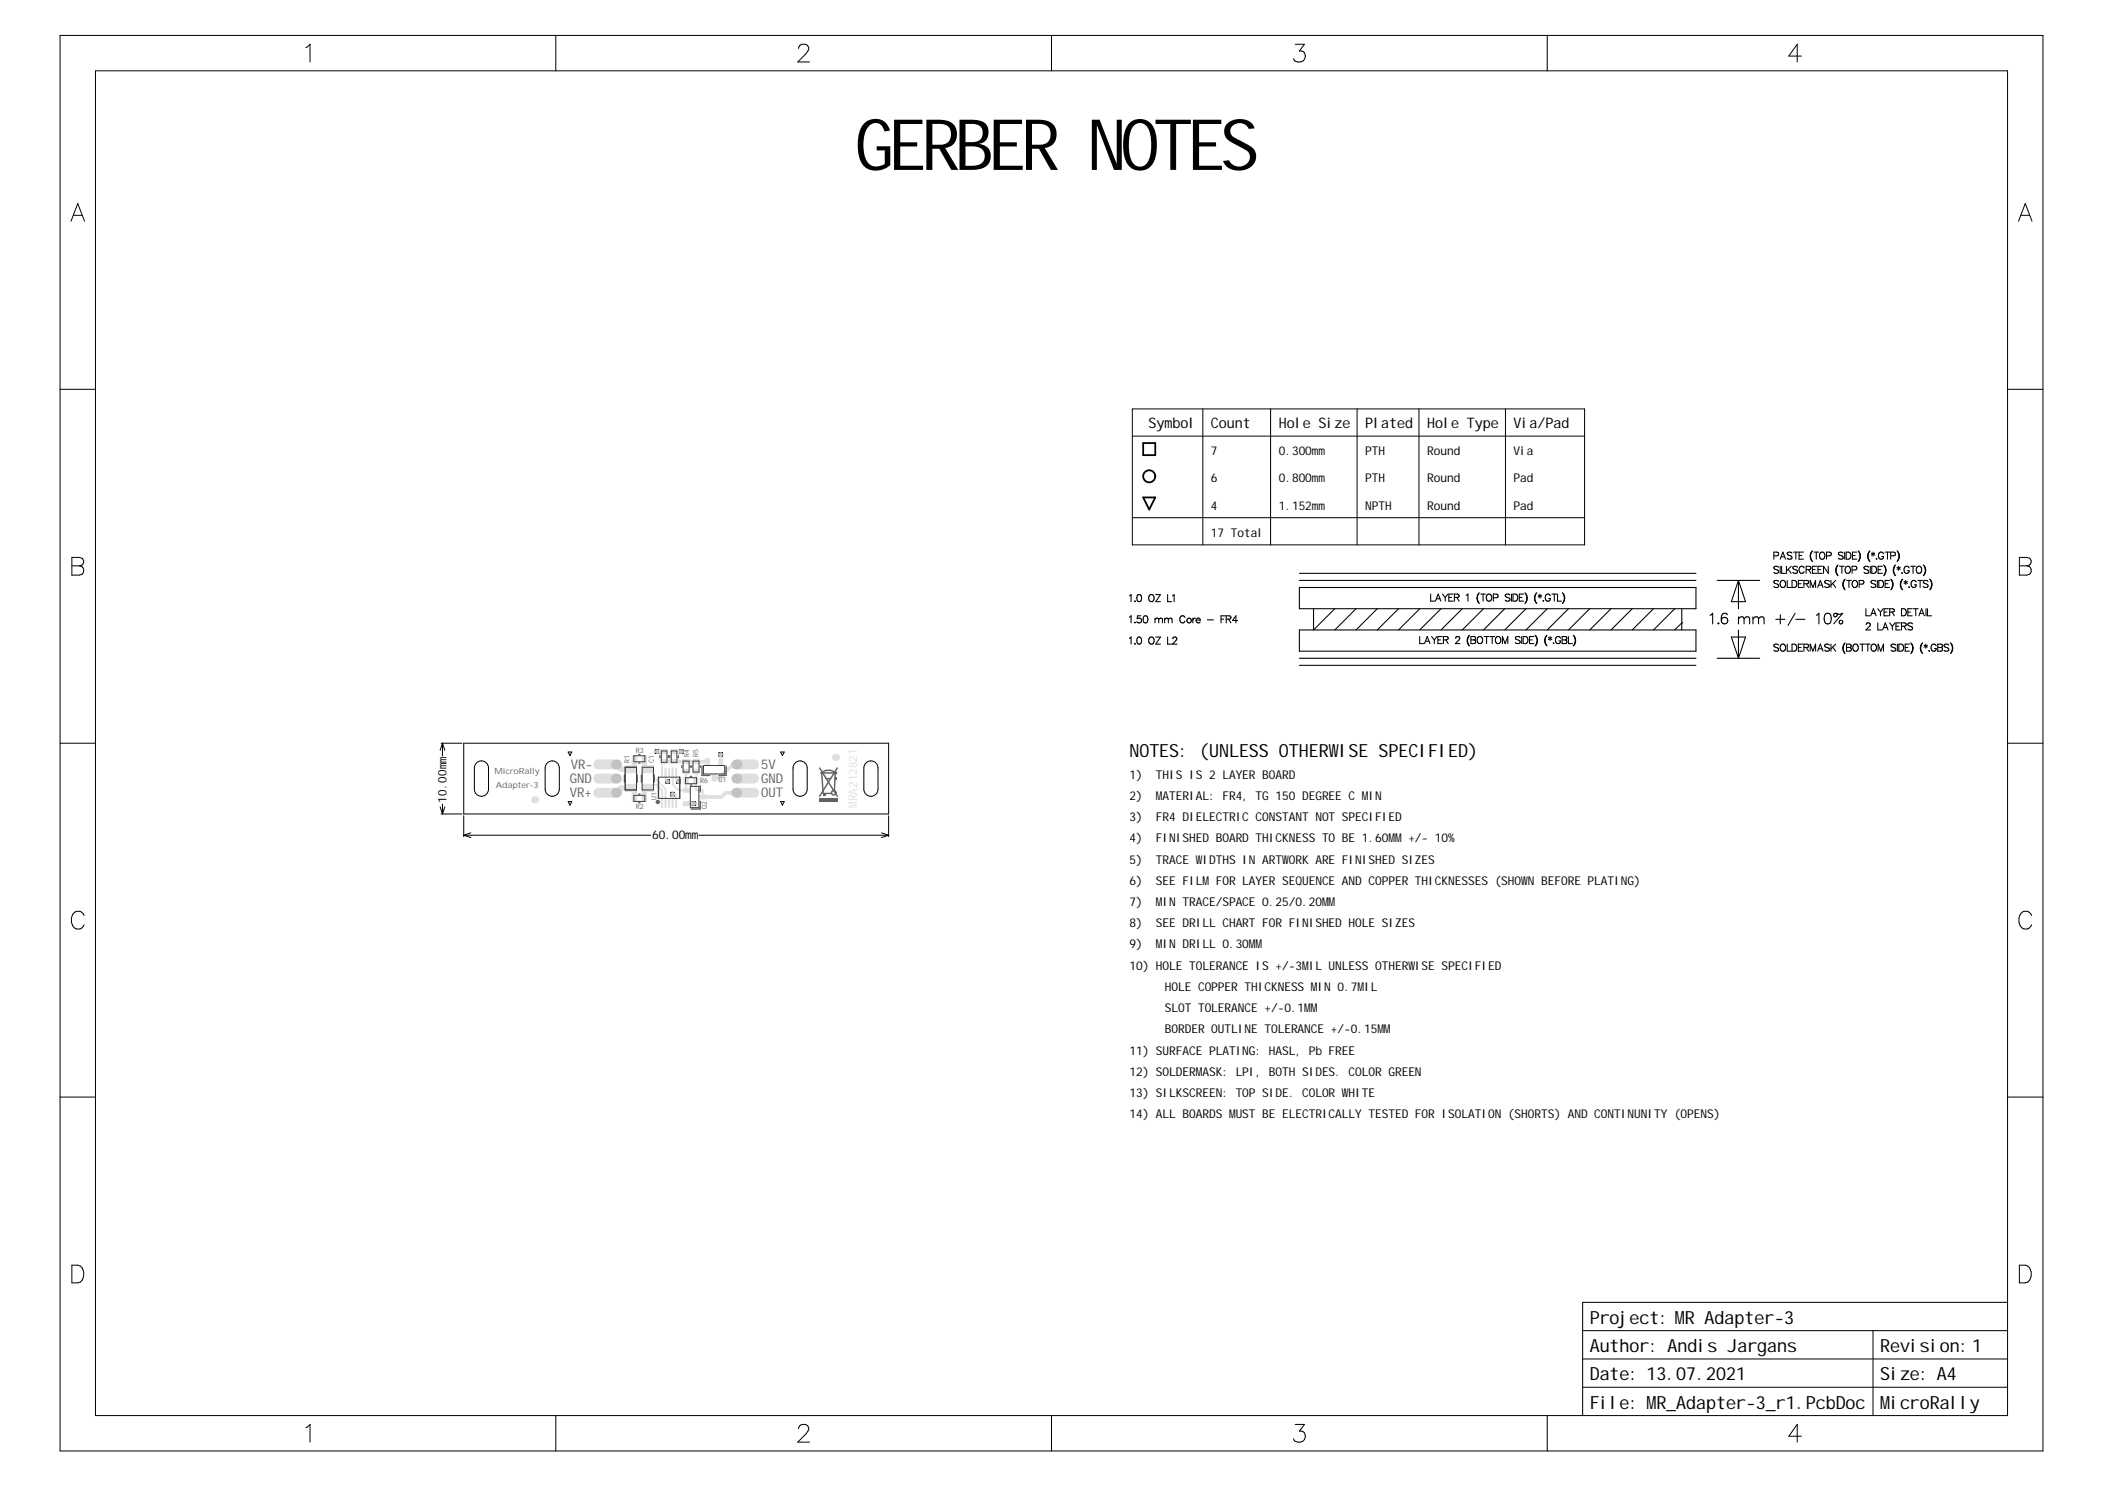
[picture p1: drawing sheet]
<svg xmlns="http://www.w3.org/2000/svg" width="297mm" height="210mm" viewBox="0 0 297 210" stroke-linecap="round" stroke-linejoin="round" font-family="sans-serif">
<defs><g id="words">
<text font-size="10" x="120.6" y="24">GERBER NOTES</text>
<g font-size="2.6">
<text x="159.4" y="106.8">NOTES: (UNLESS OTHERWISE SPECIFIED)</text>
<text x="224.3" y="190.7">Author: Andis Jargans</text>
<text x="224.3" y="186.7">Project: MR Adapter-3</text>
<text x="265.3" y="190.7">Revision:1</text>
<text x="224.3" y="194.7">Date: 13.07.2021</text>
<text x="265.3" y="194.7">Size: A4</text>
<text x="224.3" y="198.7">File: MR_Adapter-3_r1.PcbDoc</text>
<text x="265.3" y="198.7">MicroRally</text>
</g>
<g font-size="2">
<text x="162.1" y="60.4">Symbol</text>
<text x="170.9" y="60.4">Count</text>
<text x="180.4" y="60.4">Hole Size</text>
<text x="192.7" y="60.4">Plated</text>
<text x="201.4" y="60.4">Hole Type</text>
<text x="213.6" y="60.4">Via/Pad</text>
</g>
<g font-size="1.9" fill="#606060">
<text x="80.4" y="112.4">VR+</text>
<text x="80.4" y="110.4">GND</text>
<text x="80.6" y="108.4">VR-</text>
<text x="107.4" y="108.4">5V</text>
<text x="107.4" y="112.4">OUT</text>
<text x="107.4" y="110.4">GND</text>
</g>
<g font-size="1.7">
<text x="170.9" y="64.2">7</text>
<text x="180.4" y="64.2">0.300mm</text>
<text x="192.7" y="64.2">PTH</text>
<text x="201.4" y="64.2">Round</text>
<text x="213.6" y="64.2">Via</text>
<text x="170.9" y="71.9">4</text>
<text x="170.9" y="68">6</text>
<text x="180.4" y="71.9">1.152mm</text>
<text x="180.4" y="68">0.800mm</text>
<text x="192.7" y="71.9">NPTH</text>
<text x="192.7" y="68">PTH</text>
<text x="201.4" y="71.9">Round</text>
<text x="201.4" y="68">Round</text>
<text x="213.6" y="71.9">Pad</text>
<text x="213.6" y="68">Pad</text>
<text x="170.9" y="75.7">17 Total</text>
<text x="63" y="113.2" transform="rotate(-90 63 113.2)">10.00mm</text>
<text x="159.4" y="112.8">2)</text>
<text x="159.4" y="109.8">1)</text>
<text x="163.1" y="112.8">MATERIAL: FR4, TG 150 DEGREE C MIN</text>
<text x="163.1" y="109.8">THIS IS 2 LAYER BOARD</text>
<text x="92" y="118.4">60.00mm</text>
<text x="159.4" y="115.8">3)</text>
<text x="159.4" y="118.8">4)</text>
<text x="163.1" y="115.8">FR4 DIELECTRIC CONSTANT NOT SPECIFIED</text>
<text x="163.1" y="118.8">FINISHED BOARD THICKNESS TO BE 1.60MM +/- 10%</text>
<text x="159.4" y="124.8">6)</text>
<text x="159.4" y="121.8">5)</text>
<text x="163.1" y="124.8">SEE FILM FOR LAYER SEQUENCE AND COPPER THICKNESSES (SHOWN BEFORE PLATING)</text>
<text x="163.1" y="121.8">TRACE WIDTHS IN ARTWORK ARE FINISHED SIZES</text>
<text x="159.4" y="130.8">8)</text>
<text x="159.4" y="127.8">7)</text>
<text x="163.1" y="130.8">SEE DRILL CHART FOR FINISHED HOLE SIZES</text>
<text x="163.1" y="127.8">MIN TRACE/SPACE 0.25/0.20MM</text>
<text x="159.4" y="136.8">10) HOLE TOLERANCE IS +/-3MIL UNLESS OTHERWISE SPECIFIED</text>
<text x="159.4" y="133.8">9)</text>
<text x="163.1" y="133.8">MIN DRILL 0.30MM</text>
<text x="164.4" y="139.8">HOLE COPPER THICKNESS MIN 0.7MIL</text>
<text x="164.4" y="142.8">SLOT TOLERANCE +/-0.1MM</text>
<text x="159.4" y="148.8">11) SURFACE PLATING: HASL, Pb FREE</text>
<text x="164.4" y="145.8">BORDER OUTLINE TOLERANCE +/-0.15MM</text>
<text x="159.4" y="151.8">12) SOLDERMASK: LPI, BOTH SIDES. COLOR GREEN</text>
<text x="159.4" y="154.8">13) SILKSCREEN: TOP SIDE. COLOR WHITE</text>
<text x="159.4" y="157.8">14) ALL BOARDS MUST BE ELECTRICALLY TESTED FOR ISOLATION (SHORTS) AND CONTINUNITY (OPENS)</text>
</g>
<g font-size="1.2" fill="#606060">
<text x="69.8" y="109.1">MicroRally</text>
<text x="70" y="111.1">Adapter-3</text>
</g>
<g font-size="1" fill="#606060">
<text x="88.8" y="107.6" transform="rotate(-90 88.8 107.6)">R1</text>
<text x="89.7" y="106.2">R3</text>
<text x="92.2" y="107.6" transform="rotate(-90 92.2 107.6)">C1</text>
<text x="97.2" y="106.7" transform="rotate(-90 97.2 106.7)">R4</text>
<text x="98.5" y="106.7" transform="rotate(-90 98.5 106.7)">R5</text>
<text x="92.6" y="112.8" transform="rotate(-90 92.6 112.8)">U1</text>
<text x="98.8" y="110.5">R6</text>
<text x="101.4" y="110.4">Q1</text>
<text x="89.7" y="114.2">R2</text>
<text x="99.8" y="114.1" transform="rotate(-90 99.8 114.1)">Q2</text>
</g>
</g></defs>
<g fill="none" stroke="#000" stroke-width=".14">
<path d="M159.8 57.7h63.8v19.2h-63.8zM169.7 57.7v19.2M179.3 57.7v19.2M191.5 57.7v19.2M200.2 57.7v19.2M212.4 57.7v19.2M159.8 73h63.8M159.8 61.5h63.8M80.2 113.1h.5l-.3 .5zM80.2 106.1h.5l-.3 .5zM92.5 105.8h.5v.5h-.5zM94 110h.5v.5h-.5z"/>
<path d="M94.7 111.8h.5v.5h-.5zM95.5 110h.5v.5h-.5zM95.9 105.8h.5v.5h-.5zM97.7 113.1h.5v.5h-.5zM101.5 106.2h.5v.5h-.5zM110.2 113.1h.5l-.3 .5zM110.2 106.1h.5l-.3 .5z"/>
<circle cx="86.9" cy="107.8" r=".25"/>
<circle cx="86.9" cy="111.8" r=".25"/>
<circle cx="86.9" cy="109.8" r=".25"/>
<circle cx="103.9" cy="107.8" r=".25"/>
<circle cx="103.9" cy="111.8" r=".25"/>
<circle cx="103.9" cy="109.8" r=".25"/>
</g>
<g fill="none" stroke="#000" stroke-width=".25">
<path d="M161.3 62.5h1.7v1.7h-1.7zM161.3 70.2h1.7l-.8 1.7z"/>
<circle cx="162.2" cy="67.2" r=".85"/>
</g>
<g fill="#e0e0e0">
<path d="M87.1 108.5l.5-.5 .3 .2-.6 .6z"/>
<path d="M93.8 110l.2-.2 .2 .1-.3 .3z"/>
<path d="M95.1 111.8l.2 .1v.3l-.2 .1z"/>
<path d="M95.3 110l.2-.2 .2 .1-.3 .3z"/>
<path d="M101.5 106.6h.4v.2h-.3z"/>
<path d="M87.1 111.1l.2-.2 .6 .5-.3 .3z"/>
<path d="M94.7 112.2h.4l-.1 .2h-.2z"/>
<path d="M103.9 111.1h2.5a.7 .7 0 0 1 .7 .7 .7 .7 0 0 1-.7 .7h-2.5z"/>
<path d="M102.9 111.6l.5-.3v1.1l-.5-.3z"/>
<path d="M103.9 107.1h2.5a.7 .7 0 0 1 .7 .7 .7 .7 0 0 1-.7 .7h-2.5z"/>
<path d="M103.9 109.1h2.5a.7 .7 0 0 1 .7 .7 .7 .7 0 0 1-.7 .7h-2.5z"/>
<path d="M103.3 107.5l.3 1-.3-.1-.2 .1-.1-.6z"/>
<path d="M83.9 111.4l.5-.3h2.5v1.4h-2.5a.7 .7 0 0 1-.6-.4 .7 .7 0 0 1 .1-.7z"/>
<path d="M83.9 107.4l.5-.3h2.5v1.4h-2.5a.7 .7 0 0 1-.6-.4 .7 .7 0 0 1 .1-.7z"/>
<path d="M83.9 109.4l.5-.3h2.5v1.4h-2.5a.7 .7 0 0 1-.6-.4 .7 .7 0 0 1 .1-.7z"/>
</g>
<path d="M91.4 111.2l.5-.5h.7l.8 .8v1.8M91.4 108.5h.8v1M93.7 107.4h-.3v1.6M93.9 109v.9l.3 .3M93.9 111.3v2M94.9 113.3v-1.3h.5v1.3M95.4 109v.9l.3 .3M96.8 110.1h.1M96.8 108.8l.1 2.7h-1.1l-.9-.9M98.2 110.1h.1M98.2 108.8v2.6h1v1" fill="none" stroke="#e0e0e0" stroke-width=".25"/>
<path d="M86.9 111.8l.7-.6h1.9v1.4M89.5 107v1.5h-1.9l-.7-.7M90.9 107v1.5h.5M91.4 111.2h-.5v1.4" fill="none" stroke="#e0e0e0" stroke-width=".75"/>
<path d="M92.7 106h1M95.1 106h1M96.8 107.4h3M96.9 113.4h1M100.8 109.7h.7M102.4 111.8l-.6 .6h-2.6M103.7 107.6l.2 .2" fill="none" stroke="#e0e0e0" stroke-width=".5"/>
<path d="M101.7 106.4v1" fill="none" stroke="#e0e0e0" stroke-width=".3"/>
<circle cx="96.8" cy="107.4" r=".25" fill="#e0e0e0"/>
<path d="M93.7 107.4h3.1M102.4 111.8h1.5M103.7 107.6l-2.2 2.1" fill="none" stroke="#e0e0e0" stroke-width=".5"/>
<path d="M92.2 109.5l1.7 1.8M94.9 109v1.6" fill="none" stroke="#e0e0e0" stroke-width=".25"/>
<g fill="#c0c0c0">
<circle cx="101.7" cy="106.4" r=".3"/>
<circle cx="97.9" cy="113.4" r=".3"/>
<circle cx="94.9" cy="112" r=".3"/>
<circle cx="92.7" cy="106" r=".3"/>
<circle cx="96.1" cy="106" r=".3"/>
<circle cx="94.2" cy="110.2" r=".3"/>
<circle cx="95.7" cy="110.2" r=".3"/>
<circle cx="103.9" cy="111.8" r=".7"/>
<circle cx="103.9" cy="107.8" r=".7"/>
<circle cx="103.9" cy="109.8" r=".7"/>
<circle cx="86.9" cy="111.8" r=".7"/>
<circle cx="86.9" cy="107.8" r=".7"/>
<circle cx="86.9" cy="109.8" r=".7"/>
</g>
<g fill="#e0e0e0">
<path d="M89.2 112.1h.6l.1 .1v.8l-.1 .1h-.6l-.1-.1v-.8z" fill-rule="evenodd"/>
<path d="M93.2 105.8l.1-.1h.8l.1 .1v.5l-.1 .1h-.8l-.1-.1z" fill-rule="evenodd"/>
<path d="M97.7 108.6l.1-.1h.8l.1 .1v.5l-.1 .1h-.8l-.1-.1z" fill-rule="evenodd"/>
<path d="M89.1 106.6l.1-.1h.6l.1 .1v.8l-.1 .1h-.6l-.1-.1z" fill-rule="evenodd"/>
<path d="M94.3 112.6h.3l-.1 1.4-.2-.1z" fill-rule="evenodd"/>
<path d="M93.8 112.6h.3l-.1 1.4-.2-.1z" fill-rule="evenodd"/>
<path d="M93.3 112.6h.3l-.1 1.4-.2-.1z" fill-rule="evenodd"/>
<path d="M93.2 107.2l.1-.1h.8l.1 .1v.5l-.1 .1h-.8l-.1-.1z" fill-rule="evenodd"/>
<path d="M93.3 108.3l.3 .1-.1 1.3-.2-.1z" fill-rule="evenodd"/>
<path d="M93.8 108.4h.3l-.1 1.3-.2-.1z" fill-rule="evenodd"/>
<path d="M94.3 108.3l.3 .1-.1 1.3-.2-.1z" fill-rule="evenodd"/>
<path d="M95.3 112.6h.3l-.1 1.4-.2-.1z" fill-rule="evenodd"/>
<path d="M95.3 108.3l.3 .1-.1 1.3-.2-.1z" fill-rule="evenodd"/>
<path d="M97.7 107.2l.1-.1h.8l.1 .1v.5l-.1 .1h-.8l-.1-.1z" fill-rule="evenodd"/>
<path d="M99.5 107l.1-.1h.5l.1 .1v.8l-.1 .1h-.5l-.1-.1z" fill-rule="evenodd"/>
<path d="M101.4 107l.1-.1h.5l.1 .1v.8l-.1 .1h-.5l-.1-.1z" fill-rule="evenodd"/>
<path d="M97.8 109.7l.1-.1h.6l.1 .1v.8l-.1 .1h-.6l-.1-.1z" fill-rule="evenodd"/>
<path d="M90.6 112.1h.6l.1 .1v.8l-.1 .1h-.6l-.1-.1v-.8z" fill-rule="evenodd"/>
<path d="M90.5 108.1l.2-.2h1.5l.1 .2v.8l-.1 .2h-1.5l-.2-.2z" fill-rule="evenodd"/>
<path d="M88.1 108.1l.2-.2h1.5l.1 .2v.8l-.1 .2h-1.5l-.2-.2z" fill-rule="evenodd"/>
<path d="M98.7 112.2l.1-.1h.8l.1 .1v.5l-.1 .1h-.8l-.1-.1z" fill-rule="evenodd"/>
<path d="M96.3 108.6l.1-.1h.8l.1 .1v.5l-.1 .1h-.8l-.1-.1z" fill-rule="evenodd"/>
<path d="M94.7 105.7h.8l.1 .1v.5l-.1 .1h-.8l-.1-.1v-.5z" fill-rule="evenodd"/>
<path d="M90.5 106.6l.1-.1h.6l.1 .1v.8l-.1 .1h-.6l-.1-.1z" fill-rule="evenodd"/>
<path d="M96.4 113.1l.1-.1h.8l.1 .1v.5l-.1 .1h-.8l-.1-.1z" fill-rule="evenodd"/>
<path d="M96.4 111.2l.1-.1h.8l.1 .1v.5l-.1 .1h-.8l-.1-.1z" fill-rule="evenodd"/>
<path d="M94.8 112.6h.3l-.1 1.4-.2-.1z" fill-rule="evenodd"/>
<path d="M100.5 109.2h.5l.1 .1v.8l-.1 .1h-.5l-.1-.1v-.8z" fill-rule="evenodd"/>
<path d="M96.3 107.2l.1-.1h.8l.1 .1v.5l-.1 .1h-.8l-.1-.1z" fill-rule="evenodd"/>
<path d="M94.6 107.2l.1-.1h.8l.1 .1v.5l-.1 .1h-.8l-.1-.1z" fill-rule="evenodd"/>
<path d="M94.8 108.4h.3l-.1 1.3-.2-.1z" fill-rule="evenodd"/>
<path d="M90.5 110.7l.2-.1h1.5l.1 .1v.9l-.1 .1h-1.5l-.2-.1z" fill-rule="evenodd"/>
<path d="M88.1 110.7l.2-.1h1.5l.1 .1v.9l-.1 .1h-1.5l-.2-.1z" fill-rule="evenodd"/>
<path d="M96.4 109.7l.1-.1h.6l.1 .1v.8l-.1 .1h-.6l-.1-.1z" fill-rule="evenodd"/>
</g>
<g fill="#e0e0e0">
<path d="M89.1 112.2h.1z"/>
<path d="M89.1 106.6h.1z"/>
<path d="M94.5 112.6h.1z"/>
<path d="M94.3 113.9v.1z"/>
<path d="M94 112.6h.1z"/>
<path d="M93.8 113.9v.1z"/>
<path d="M93.5 112.6h.1z"/>
<path d="M93.3 113.9v.1z"/>
<path d="M93.5 108.3l.1 .1z"/>
<path d="M93.3 109.6v.1z"/>
<path d="M94 108.3l.1 .1z"/>
<path d="M93.8 109.6v.1z"/>
<path d="M94.5 108.3l.1 .1z"/>
<path d="M94.3 109.6v.1z"/>
<path d="M95.5 112.6h.1z"/>
<path d="M95.3 113.9v.1z"/>
<path d="M95.5 108.3l.1 .1z"/>
<path d="M95.3 109.6v.1z"/>
<path d="M97.8 109.7h.1z"/>
<path d="M90.5 112.2h.1z"/>
<path d="M90.5 106.6h.1z"/>
<path d="M95 112.6h.1z"/>
<path d="M94.8 113.9v.1z"/>
<path d="M95 108.3l.1 .1z"/>
<path d="M94.8 109.6v.1z"/>
<path d="M96.4 109.7h.1z"/>
<path d="M89.8 112.1v.1zM89.8 112.1l.1 .1z"/>
<path d="M89.2 113v.1zM89.1 113l.1 .1z"/>
<path d="M89.8 113h.1zM89.8 113h.1l-.1 .1z"/>
<path d="M93.2 105.8h.1zM93.2 105.7l.1 .1z"/>
<path d="M93.3 106.3v.1zM93.2 106.3l.1 .1z"/>
<path d="M94.1 106.3h.1zM94.1 106.3h.1l-.1 .1z"/>
<path d="M94.1 105.7v.1zM94.1 105.7l.1 .1z"/>
<path d="M97.7 108.6h.1zM97.7 108.5l.1 .1z"/>
<path d="M97.8 109.1v.1zM97.7 109.1l.1 .1z"/>
<path d="M98.6 109.1h.1zM98.6 109.1h.1l-.1 .1z"/>
<path d="M98.6 108.5v.1zM98.6 108.5l.1 .1z"/>
<path d="M89.8 106.5v.1zM89.8 106.5l.1 .1z"/>
<path d="M89.2 107.4v.1zM89.1 107.4l.1 .1z"/>
<path d="M89.8 107.4h.1zM89.8 107.4h.1l-.1 .1z"/>
<path d="M93.2 107.2h.1zM93.2 107.1l.1 .1z"/>
<path d="M93.3 107.7v.1zM93.2 107.7l.1 .1z"/>
<path d="M94.1 107.7h.1zM94.1 107.7h.1l-.1 .1z"/>
<path d="M94.1 107.1v.1zM94.1 107.1l.1 .1z"/>
<path d="M97.7 107.2h.1zM97.7 107.1l.1 .1z"/>
<path d="M97.8 107.7v.1zM97.7 107.7l.1 .1z"/>
<path d="M98.6 107.7h.1zM98.6 107.7h.1l-.1 .1z"/>
<path d="M98.6 107.1v.1zM98.6 107.1l.1 .1z"/>
<path d="M99.5 107h.1zM99.5 107h.1z"/>
<path d="M99.6 107.8v.1zM99.5 107.8l.1 .1z"/>
<path d="M100.1 107.8h.1zM100.1 107.8h.1l-.1 .1z"/>
<path d="M100.1 106.9v.1zM100.1 106.9l.1 .1z"/>
<path d="M101.4 107h.1zM101.4 107h.1z"/>
<path d="M101.5 107.8v.1zM101.4 107.8l.1 .1z"/>
<path d="M102 107.8h.1zM102 107.8h.1l-.1 .1z"/>
<path d="M102 106.9v.1zM102 106.9l.1 .1z"/>
<path d="M98.5 109.6v.1zM98.5 109.6l.1 .1z"/>
<path d="M97.9 110.5v.1zM97.8 110.5l.1 .1z"/>
<path d="M98.5 110.5h.1zM98.5 110.5h.1l-.1 .1z"/>
<path d="M91.2 112.1v.1zM91.2 112.1l.1 .1z"/>
<path d="M90.6 113v.1zM90.5 113l.1 .1z"/>
<path d="M91.2 113h.1zM91.2 113h.1l-.1 .1z"/>
<path d="M90.5 108.1h.2zM90.6 108l.1-.1v.2h-.2z"/>
<path d="M90.7 108.9v.2zM90.5 108.9h.2v.2z"/>
<path d="M92.2 108.9h.1zM92.2 108.9h.1l-.1 .2z"/>
<path d="M92.2 107.9v.2zM92.2 107.9l.1 .2h-.1z"/>
<path d="M89.8 108.9h.1zM89.8 108.9h.1l-.1 .2z"/>
<path d="M89.8 107.9v.2zM89.8 107.9l.1 .2h-.1z"/>
<path d="M88.1 108.1h.2zM88.2 108l.1-.1v.2h-.2z"/>
<path d="M88.3 108.9v.2zM88.1 108.9h.2v.2z"/>
<path d="M98.8 112.7v.1zM98.7 112.7l.1 .1z"/>
<path d="M99.6 112.7h.1zM99.6 112.7h.1l-.1 .1z"/>
<path d="M99.6 112.1v.1zM99.6 112.1l.1 .1z"/>
<path d="M98.7 112.2h.1zM98.7 112.1l.1 .1z"/>
<path d="M96.3 108.6h.1zM96.3 108.5l.1 .1z"/>
<path d="M96.4 109.1v.1zM96.3 109.1l.1 .1z"/>
<path d="M97.2 109.1h.1zM97.2 109.1h.1l-.1 .1z"/>
<path d="M97.2 108.5v.1zM97.2 108.5l.1 .1z"/>
<path d="M94.6 105.8h.1zM94.6 105.7l.1 .1z"/>
<path d="M94.7 106.3v.1zM94.6 106.3l.1 .1z"/>
<path d="M95.5 106.3h.1zM95.5 106.3h.1l-.1 .1z"/>
<path d="M95.5 105.7v.1zM95.5 105.7l.1 .1z"/>
<path d="M91.2 106.5v.1zM91.2 106.5l.1 .1z"/>
<path d="M90.6 107.4v.1zM90.5 107.4l.1 .1z"/>
<path d="M91.2 107.4h.1zM91.2 107.4h.1l-.1 .1z"/>
<path d="M96.5 113.6v.1zM96.4 113.6l.1 .1z"/>
<path d="M97.3 113.6h.1zM97.3 113.6h.1l-.1 .1z"/>
<path d="M97.3 113v.1zM97.3 113l.1 .1z"/>
<path d="M96.4 113.1h.1zM96.4 113.1h.1z"/>
<path d="M96.5 111.7v.1zM96.4 111.7l.1 .1z"/>
<path d="M97.3 111.7h.1zM97.3 111.7h.1l-.1 .1z"/>
<path d="M97.3 111.1v.1zM97.3 111.1l.1 .1z"/>
<path d="M96.4 111.2h.1zM96.4 111.2h.1z"/>
<path d="M100.4 109.3h.1zM100.4 109.3h.1z"/>
<path d="M100.5 110.1v.1zM100.4 110.1l.1 .1z"/>
<path d="M101 110.1h.1zM101 110.1h.1l-.1 .1z"/>
<path d="M101 109.2v.1zM101 109.2l.1 .1z"/>
<path d="M96.3 107.2h.1zM96.3 107.1l.1 .1z"/>
<path d="M96.4 107.7v.1zM96.3 107.7l.1 .1z"/>
<path d="M97.2 107.7h.1zM97.2 107.7h.1l-.1 .1z"/>
<path d="M97.2 107.1v.1zM97.2 107.1l.1 .1z"/>
<path d="M94.6 107.2h.1zM94.6 107.1l.1 .1z"/>
<path d="M94.7 107.7v.1zM94.6 107.7l.1 .1z"/>
<path d="M95.5 107.7h.1zM95.5 107.7h.1l-.1 .1z"/>
<path d="M95.5 107.1v.1zM95.5 107.1l.1 .1z"/>
<path d="M90.5 110.7h.2zM90.6 110.6h.1v.1h-.2z"/>
<path d="M90.7 111.6v.1zM90.5 111.6h.2v.1z"/>
<path d="M92.2 111.6h.1zM92.2 111.6h.1l-.1 .1z"/>
<path d="M92.2 110.6v.1zM92.2 110.6l.1 .1h-.1z"/>
<path d="M89.8 111.6h.1zM89.8 111.6h.1l-.1 .1z"/>
<path d="M89.8 110.6v.1zM89.8 110.6l.1 .1h-.1z"/>
<path d="M88.1 110.7h.2zM88.2 110.6h.1v.1h-.2z"/>
<path d="M88.3 111.6v.1zM88.1 111.6h.2v.1z"/>
<path d="M97.1 109.6v.1zM97.1 109.6l.1 .1z"/>
<path d="M96.5 110.5v.1zM96.4 110.5l.1 .1z"/>
<path d="M97.1 110.5h.1zM97.1 110.5h.1l-.1 .1z"/>
<circle cx="75.4" cy="112.8" r=".5"/>
<circle cx="117.9" cy="106.8" r=".5"/>
</g>
<g fill="none" stroke="#606060" stroke-width=".2">
<path d="M88.1 109.3v1M89.9 109.3v1M90.1 112h.2M90.1 113.2h.2M90.1 106.4h.2M90.1 107.6h.2M90.5 109.3v1M92.3 109.3v1M92.9 109.6v3M93.1 106.6v.3M94.3 106.6v.3M94.5 106.6v.3"/>
<path d="M95.7 106.6v.3M95.9 109.6v3M96.2 108v.2M97.4 110.7h.2M97.4 108v.2M97.4 109.5h.2M97.6 108v.2M98.8 113v1.1h-1.3M98.8 108v.2M98.8 110.8v.9M99.1 108.1v1.3h1.1M102.5 108.1v1.3h-1"/>
<path d="M115.7 108.3l2.5 4M115.8 109h2.1l-.1 2.4M116 109l.2 2.9h1.1M116.6 109.8h.6M118.2 108.3l-2.5 4"/>
</g>
<g fill="#606060">
<path d="M116.2 111.9h.3v.3h-.3z" fill-rule="evenodd"/>
<path d="M117.9 109.6h.2v.4h-.2z" fill-rule="evenodd"/>
<path d="M115.6 112.6h2.6v.5h-2.6z" fill-rule="evenodd"/>
</g>
<g fill="none" stroke="#606060" stroke-width=".2">
<path d="M116 109a1.34 1.34 0 0 1 1.9 0"/>
<circle cx="117.7" cy="111.8" r=".32"/>
<circle cx="118" cy="109" r=".1"/>
</g>
<circle cx="92.8" cy="113.1" r=".15" fill="none" stroke="#606060" stroke-width=".3"/>
<path d="M88.2 108.2h1.6v3.2h-1.6zM89.4 106.6h1.6v.9h-1.6zM89.4 112.2h1.6v.9h-1.6zM90.6 108.2h1.6v3.2h-1.6zM92.9 109.6h3v3h-3zM93.3 105.9h.8v1.6h-.8zM94.7 105.9h.8v1.6h-.8zM96.4 107.4h.8v1.5h-.8zM96.7 109.7h1.6v.9h-1.6zM97.4 110.9h1.2v3h-1.2zM97.8 107.4h.8v1.5h-.8zM99.3 108h3v1.2h-3z" fill="none" stroke="#404040" stroke-width=".14"/>
<g fill="none" stroke="#000" stroke-width=".14">
<path d="M8.5 5h279.8v199.7h-279.8zM13.5 10h269.8v189.7h-269.8zM43.2 6.7l.5-.5v2.5M78.4 5v5M112.7 6.8a.62 .62 0 0 1 .5-.6h.4a.61 .61 0 0 1 .4 1l-1.4 1.5h1.6M148.4 5v5M182.8 6.2h1.3l-.7 1a.8 .8 0 0 1 .8 .9 .8 .8 0 0 1-1.1 .6l-.3-.1-.3-.3M218.3 5v5M254.2 7.9h-1.8l1.2-1.7v2.5M10 31.2l1-2.5 .9 2.5M10.4 30.4h1.2M284.8 31.2l1-2.5 .9 2.5"/>
<path d="M285.2 30.4h1.2M8.5 54.9h5M283.3 54.9h5M10.1 78.6h1.1l.4 .2a.58 .58 0 0 1 0 .9l-.4 .1a.65 .65 0 0 1 .6 .7 .65 .65 0 0 1-.6 .6h-1.1zM10.1 79.8h1.1M285 78.6h1l.4 .2a.58 .58 0 0 1 0 .9l-.4 .1a.65 .65 0 0 1 .6 .7 .65 .65 0 0 1-.6 .6h-1zM285 79.8h1M8.5 104.8h5M62.1 113.8l.3 1M62.2 114.8h3M62.2 104.8h3M62.4 104.8v1.8"/>
<path d="M62.4 113.4v1.4M62.4 104.8l-.3 1M62.4 104.8l.4 1M62.8 113.8l-.4 1M65.4 104.8h60v10h-60zM65.4 115.1v2.9M65.4 117.8l1 .4M65.4 117.8h26.4M66.4 117.5l-1 .3M67.2 107.6a1 1 0 0 1 1.1-.2 1 1 0 0 1 .6 .9v3a1 1 0 0 1-1 1 1 1 0 0 1-1-1v-3l.1-.4zM77.2 107.6a1 1 0 0 1 1.1-.2 1 1 0 0 1 .6 .9v3a1 1 0 0 1-1 1 1 1 0 0 1-1-1v-3l.1-.4zM98.6 117.8h26.8"/>
<path d="M112.2 107.6a1 1 0 0 1 1.1-.2 1 1 0 0 1 .6 .9v3a1 1 0 0 1-1 1 1 1 0 0 1-1-1v-3l.1-.4zM122.2 107.6a1 1 0 0 1 1.1-.2 1 1 0 0 1 .6 .9v3a1 1 0 0 1-1 1 1 1 0 0 1-1-1v-3l.1-.4zM124.4 117.5l1 .3M125.4 115.1v2.9M125.4 117.8l-1 .4M283.3 104.8h5M11.9 129.1a.92 .92 0 0 0-1.1-.6 .92 .92 0 0 0-.7 1 1.15 1.15 0 0 0 1.2 1.5l.4-.3 .2-.2M286.7 129.1a.92 .92 0 0 0-1.1-.6 .92 .92 0 0 0-.7 1 1.15 1.15 0 0 0 1.2 1.5l.5-.3 .1-.2M8.5 154.8h5M283.3 154.8h5M10.1 178.5h.9a1.36 1.36 0 0 1 .6 2.1l-.3 .2-.3 .2h-.9zM285 178.5h.8a1.36 1.36 0 0 1 .6 2.1l-.3 .2-.3 .2h-.8z"/>
<path d="M78.4 199.7v5M148.4 199.7v5M218.3 199.7v5M223.3 195.7h60M223.3 191.7h60M223.3 187.7h60M264.3 187.7v12M283.3 183.7h-60v16M43.2 201.4l.5-.5v2.5M112.7 201.5a.62 .62 0 0 1 .5-.6h.4a.61 .61 0 0 1 .4 1l-1.4 1.5h1.6M182.8 200.9h1.3l-.7 1a.8 .8 0 0 1 .8 .9 .8 .8 0 0 1-1.1 .6l-.3-.1-.3-.3M254.2 202.6h-1.8l1.2-1.7v2.5"/>
</g>
<g fill="none" stroke="#000" stroke-width=".15">
<path d="M250.3 78.4h.6l.1-.2-.1-.2-.6-.1v1M251.2 79.9v1M251.2 78.9l.4-1 .4 1M251.3 78.5h.5M251.4 79.9v1h.6M252.1 79.9v1M252.8 79.9l-.7 .6M252.9 78l-.3-.1-.4 .1 .1 .3 .5 .2 .1 .1v.1l-.3 .2-.4-.2M253.1 77.9h.7M253.4 77.9v1M253.9 78.4h.4M254.5 77.9h-.6v1h.6"/>
<path d="M255.7 77.8l-.3 .6 .1 .4 .2 .3M255.7 79.1l.1 .1M255.7 77.8l-.2 .6 .2 .7M255.8 77.7l-.1 .1M256 77.9h.6M256.3 77.9v1M256.4 79.9h-.6v1h.6M256.8 78l.1-.1a.47 .47 0 0 1 .6 .5 .47 .47 0 0 1-.6 .4l-.2-.3zM257.2 79.9h-.7v1h.7M257.7 78.4h.6l.1-.2v-.2l-.7-.1v1M258 79.9v1l-.7-1v1M259.2 80l-.1 .4 .1 .5"/>
<path d="M259.3 79.8a1.04 1.04 0 0 0 0 1.3M259.3 79.8l-.1 .1M259.4 79.7l-.1 .1M259.6 79.9h.6M259.9 79.9v1M260.1 78l-.3-.1-.4 .1 .1 .3 .5 .2 .1 .1v.1l-.3 .2-.4-.2M260.3 77.9v1M260.5 77.9h.3a.53 .53 0 0 1 .4 .5 .53 .53 0 0 1-.4 .5h-.3zM261.4 78.4h.4M262 77.9h-.6v1h.6M262.2 77.7l.1 .1M262.3 77.8l.2 .6v.4l-.2 .3"/>
<path d="M262.3 79.1l-.1 .1M262.3 77.8l.2 .6-.2 .7M263.8 77.8l-.2 .6v.4l.2 .3M263.8 79.1l.1 .1M263.8 77.8l-.2 .6 .2 .7M263.9 77.7l-.1 .1M263.9 79.9v1M264.1 78l.5 .3M264.1 79.9h.4a.53 .53 0 0 1 .3 .5 .53 .53 0 0 1-.3 .5h-.4zM264.3 77.9v.6M264.6 78l-.5 .3M264.8 78.8v.1z"/>
<path d="M265.6 79.9h-.6v1h.6M265.8 78.1a.37 .37 0 0 0-.4-.2 .37 .37 0 0 0-.3 .4v.2a.36 .36 0 0 0 .3 .4 .36 .36 0 0 0 .4-.4h-.3M265.8 79.7l.1 .1M265.9 79.8a1.04 1.04 0 0 1 0 1.3M265.9 79.8l.1 .1M266 80l.1 .4-.1 .5M266 77.9h.7M266.3 77.9v1M266.8 78.4h.6l.1-.2-.1-.2-.6-.1v1M267.4 79.8l-.2 .6v.4l.2 .3M267.4 79.8l-.2 .6 .2 .7M267.5 79.7l-.1 .1"/>
<path d="M267.7 77.7l.1 .1M267.8 77.8a1.04 1.04 0 0 1 0 1.3M267.8 77.8l.1 .1M267.8 79.1l-.1 .1M267.9 78l.1 .5-.2 .6M267.9 79.9v.5M269.6 79.9h.7M270 79.9v1M271.4 79.7l.1 .1M271.5 79.8a1.03 1.03 0 0 1 0 1.3M271.5 79.8l.1 .1M271.6 80l.1 .4-.1 .5"/>
<path d="M159.4 90.1l.2-.2v1M159.4 84.1l.2-.2v1M159.4 87.1l.2-.2v1M160.1 90.8h.1zM160.1 84.8h.1zM160.1 87.8h.1zM160.6 89.9a.32 .32 0 0 1 .4 .2l.1 .2a.43 .43 0 0 1-.4 .6 .64 .64 0 0 1-.1-1zM160.6 83.9a.32 .32 0 0 1 .4 .2l.1 .2a.43 .43 0 0 1-.4 .6 .64 .64 0 0 1-.1-1zM161 86.9h-.5v.4a.35 .35 0 0 1 .5 0 .35 .35 0 0 1-.1 .5 .35 .35 0 0 1-.5-.1M161.5 86.9a.32 .32 0 0 1 .4 .2l.1 .2a.43 .43 0 0 1-.4 .6 .64 .64 0 0 1-.1-1zM162.2 84l.1-.1a.47 .47 0 0 1 .6 .5 .47 .47 0 0 1-.6 .4l-.2-.3zM162.3 89.9a.47 .47 0 0 1 .6 .5 .47 .47 0 0 1-.6 .4l-.2-.3v-.4z"/>
<path d="M163 87.4l.2-.2h.3v.2M163 87.2v.7M163.1 89.9h.7l-.7 1h.7M163.1 83.9h.7l-.7 1h.7M163.5 87.4l.2-.2h.3v.7M163.5 87.4v.5M164.3 87.4l.3-.2h.2l.1 .2M164.3 87.2v.7M164.8 83.9v1h.5M164.8 89.9v1h.5M164.9 87.4l.2-.2h.2l.1 .7M164.9 87.4v.5"/>
<path d="M165.4 84.1l.3-.2v1M165.5 90.1l.2-.2h.3l.1 .2-.2 .3-.5 .5h.7M167.2 87.1a.37 .37 0 0 0-.4-.2 .37 .37 0 0 0-.3 .3v.3a.37 .37 0 0 0 .3 .4 .37 .37 0 0 0 .4-.3M168.3 87.2v.7M168.7 87.2h-.2l-.2 .3M168.8 87.5v.2l.2 .2 .4-.2M168.8 87.3l.4-.1 .2 .3h-.6zM170.4 87.4h.8M172.3 87.3h.4M172.9 86.9h-.6v1M173 87.3h.6l.1-.1v-.2l-.7-.1v1M173.4 87.3l.3 .6"/>
<path d="M174.6 87.5h-.7l.5-.6v1M183.4 82.9h55.9v3h-55.9zM183.4 88.9h55.9v3h-55.9zM183.4 92.9h55.9M183.4 81.9h55.9M183.4 93.9h55.9M183.4 80.9h55.9M185.4 85.9v3l3-3M191.4 85.9l-3 3M194.3 85.9l-2.9 3M197.3 85.9l-3 3M200.3 89.8v1h.6"/>
<path d="M200.3 85.9l-3 3M201 90.8l.4-1 .4 1M201.2 90.5h.4M201.9 83.8v1h.6M202 89.8l.4 .5M202.4 90.3v.5M202.6 84.8l.3-1 .4 1M202.7 84.5h.5M202.8 89.8l-.4 .5M202.9 90.3h.4M203.3 85.9l-3 3M203.5 89.8h-.6v1h.6"/>
<path d="M203.6 83.8l.3 .5M203.7 90.3l.6-.1 .1-.1-.1-.2-.6-.1v1M203.9 84.3v.5M204 90.3l.4 .5M204.3 83.8l-.4 .5M204.4 84.3h.4M205.1 83.8h-.7v1h.7M205.2 84.3l.6-.1 .1-.1-.1-.2-.6-.1v1M205.4 90l.2-.2h.2l.2 .2-.2 .3-.4 .5h.6M205.6 84.3l.3 .5M206.3 85.9l-3 3M206.9 84l.2-.2v1"/>
<path d="M207.2 90.9l.1 .1M207.3 89.7l-.2 .3a1.05 1.05 0 0 0 .2 1M207.3 91l.1 .1M207.3 89.7l-.2 .6 .1 .5M207.4 89.6l-.1 .1M207.6 89.8l.6 .1v.3l-.2 .1 .2 .2-.1 .2-.5 .1zM207.6 90.3h.4M208.5 89.9l.1-.1a.47 .47 0 0 1 .6 .5 .47 .47 0 0 1-.6 .4l-.2-.3zM208.6 84.9l.1 .1M208.7 83.7l-.2 .6 .1 .5M208.7 83.7l-.2 .3a1.05 1.05 0 0 0 .2 1M208.7 85l.1 .1"/>
<path d="M208.8 83.6l-.1 .1M208.9 83.8h.7M209.3 83.8v1M209.3 85.9l-3 3M209.4 89.8h.7M209.8 89.8v1M209.9 83.8a.47 .47 0 0 1 .6 .5 .47 .47 0 0 1-.6 .5l-.2-.4 .1-.4zM210.2 89.8h.7M210.6 89.8v1M210.7 84.3h.6l.1-.2-.1-.2-.6-.1v1M211.1 89.9l.1-.1a.47 .47 0 0 1 .6 .5 .47 .47 0 0 1-.6 .4l-.2-.3zM212 90.8v-1l.4 1 .4-1v1"/>
<path d="M212.3 85.9l-3 3M213.1 83.9l-.3-.1-.4 .1 .1 .3 .5 .2 .1 .1v.2l-.3 .1-.4-.1M213.3 83.8v1M213.5 83.8h.3a.53 .53 0 0 1 .4 .5 .53 .53 0 0 1-.4 .5h-.3zM214.4 84.3h.4M214.5 89.9l-.2-.1-.5 .1 .1 .3 .5 .2 .1 .1v.1l-.2 .2-.5-.2M214.7 89.8v1M214.9 89.8h.4a.53 .53 0 0 1 .3 .5 .53 .53 0 0 1-.3 .5h-.4zM215 83.8h-.6v1h.6M215.2 83.6l.1 .1M215.3 83.7l.2 .6v.4l-.2 .3M215.3 85l-.1 .1"/>
<path d="M215.3 83.7l.2 .6-.2 .7M215.3 85.9l-3 3M215.8 90.3h.4M216.4 89.8h-.6v1h.6M216.6 89.6l.1 .1M216.7 84.9l.1 .1M216.7 89.7l.1 .1M216.7 89.7a1.03 1.03 0 0 1 0 1.3M216.7 91l-.1 .1M216.8 83.7l-.2 .3a1.05 1.05 0 0 0 .2 1M216.8 85l.1 .1M216.8 83.7l-.2 .6 .1 .5"/>
<path d="M216.8 90.9l-.1 .1M216.8 89.9l.1 .4-.1 .5M216.9 83.6l-.1 .1M217.1 83.9l.4 .3M217.3 83.8v.6M217.5 83.9l-.4 .3M217.7 84.8h.1zM218.2 89.7l-.2 .6v.4l.2 .3M218.2 91l.1 .1M218.2 89.7l-.2 .6 .2 .7M218.3 89.6l-.1 .1M218.3 85.9l-3 3"/>
<path d="M218.5 89.9l.5 .3M218.7 89.8v.6M218.8 84a.37 .37 0 0 0-.5-.2 .37 .37 0 0 0-.2 .4v.2a.36 .36 0 0 0 .3 .4 .36 .36 0 0 0 .4-.4h-.3M219 89.9l-.5 .3M219 83.8h.7M219.2 90.7h.1zM219.3 83.8v1M219.8 83.8v1h.6M220.2 90a.37 .37 0 0 0-.4-.2 .37 .37 0 0 0-.3 .4v.2a.36 .36 0 0 0 .3 .4 .36 .36 0 0 0 .4-.4h-.2M220.4 89.8l.7 .1v.2l-.2 .2 .2 .2-.1 .2-.6 .1zM220.4 90.3h.5M220.5 83.6l.1 .1"/>
<path d="M220.6 83.7l.1 .6-.1 .7M220.6 83.7l.2 .6-.1 .4-.1 .3M220.6 85l-.1 .1M221.3 89.8v1h.6M221.3 85.9l-3 3M222 89.6l.1 .1M222.1 89.7l.2 .6v.4l-.2 .3M222.1 91l-.1 .1M222.1 89.7l.2 .6-.2 .7M224.3 85.9l-3 3M227.3 85.9l-3 3M230.3 85.9l-3 3"/>
<path d="M233.3 85.9l-3 3M236.3 85.9l-3 3M237.3 87.9h.1M237.3 85.9v3M237.3 87.9l-1 1M241.3 86.8l.4-.3v1.5M242.3 92.9h6M242.3 81.9h6M242.4 87.9h.1h.1l-.1 .1zM243.7 86.7a.44 .44 0 0 0-.6-.1l-.1 .2-.1 .7M244.3 89.9h2l-1 3zM245.3 81.9l1 3h-2z"/>
<path d="M245.3 81.9v4M245.3 88.9v4M245.3 87v1M245.3 87.3l.4-.3 .3 .1 .1 .2M246.1 87.3l.4-.3 .3 .1 .1 .9M246.1 87.3v.7M247.4 87.3l.3-.3 .4 .1v.2M247.4 87v1M248.1 87.3l.4-.3 .4 .1v.9M248.1 87.3v.7M250.6 87.4h1.3M251 82l-.3-.1-.4 .1 .1 .3 .5 .1 .1 .2v.1l-.3 .2-.4-.2"/>
<path d="M251 91l-.3-.1-.4 .1 .1 .2 .5 .2 .1 .2v.1l-.3 .2-.4-.2M251 80l-.3-.1-.4 .1 .1 .3 .5 .1 .1 .2v.1l-.3 .2-.4-.2M251.2 86.7v1.3M251.3 82l.1-.1a.47 .47 0 0 1 .6 .5 .47 .47 0 0 1-.6 .4l-.2-.3zM251.3 91l.1-.1a.47 .47 0 0 1 .6 .5 .47 .47 0 0 1-.6 .4l-.2-.3zM252.2 90.9v1h.6M252.2 81.9v1h.6M252.3 80.3l.5 .6M252.9 81.9h.3a.53 .53 0 0 1 .4 .5 .53 .53 0 0 1-.4 .5h-.3zM252.9 90.9h.3a.53 .53 0 0 1 .4 .5 .53 .53 0 0 1-.4 .5h-.3zM253.3 86.5l-1 1.7M253.4 87.4h1.3"/>
<path d="M253.6 80l-.2-.1-.4 .1 .1 .3 .5 .1v.2v.1l-.2 .2-.4-.2M253.8 91.3h.3M253.8 82.4h.3M254.4 81.9h-.6v1h.6M254.4 90.9h-.6v1h.6M254.6 82.4l.5-.1 .1-.1v-.2l-.6-.1v1M254.6 91.3h.5l.1-.2v-.1l-.6-.1v1M254.6 80.1a.37 .37 0 0 0-.4-.2 .37 .37 0 0 0-.3 .4v.2a.37 .37 0 0 0 .3 .4 .37 .37 0 0 0 .4-.3M254.9 80.4l.5-.1 .1-.1v-.2l-.6-.1v1M254.9 91.3l.3 .6M254.9 82.4l.3 .5M255.2 80.4l.3 .5"/>
<path d="M255.4 82.9v-1l.4 1 .4-1v1M255.4 91.9v-1l.4 1 .4-1v1M255.8 80.4h.3M256.3 86.8l.4-.3v1.5M256.5 91.9l.4-1 .3 1M256.5 82.9l.4-1 .3 1M256.5 80.4h.4M256.6 91.5h.5M256.6 82.5h.5M257.6 86.6a.49 .49 0 0 1 .7 .2 1.24 1.24 0 0 1-.1 1.1 .49 .49 0 0 1-.7-.2 1.24 1.24 0 0 1 .1-1.1zM258.1 82l-.2-.1-.4 .1 .1 .3 .5 .1v.2v.1l-.2 .2-.4-.2M258.1 91l-.2-.1-.4 .1 .1 .2 .5 .2v.2v.1l-.2 .2-.4-.2"/>
<path d="M258.4 81.9v1M258.4 90.9v1M258.6 91.3l.4 .6M258.6 82.3l.4 .6M259 90.9l-.6 .6M259 81.9l-.6 .6M259.1 86.5a.79 .79 0 0 0 .9 0l-1.3 1.5M259.2 81l.1 .1M259.3 81.1l.1 .1M260.2 92l.1 .1M260.2 91l-.1 .3 .1 .6M260.2 83l.1 .1"/>
<path d="M260.3 81.8l-.2 .3a1.05 1.05 0 0 0 .2 1M260.3 90.8a1.04 1.04 0 0 0 0 1.3M260.3 90.8l-.1 .1M260.3 92.1l.1 .1M260.3 81.8l-.2 .6 .1 .5M260.3 83.1l.1 .1M260.4 90.7l-.1 .1M260.4 81.7l-.1 .1M260.5 80v-.1a.47 .47 0 0 1 .6 .5 .47 .47 0 0 1-.6 .4l-.1-.3zM260.6 81.9h.6M260.6 90.9l.6 .1v.2l-.2 .1 .2 .2-.1 .3-.5 .1zM260.6 91.3h.4"/>
<path d="M260.9 81.9v1M261.4 80.4h.5l.1-.2v-.2l-.6-.1v1M261.4 82l.1-.1a.47 .47 0 0 1 .6 .5 .47 .47 0 0 1-.6 .4l-.1-.3zM261.6 91v-.1a.47 .47 0 0 1 .6 .5 .47 .47 0 0 1-.6 .4l-.1-.3zM262.3 82.4h.6l.1-.2v-.2l-.7-.1v1M262.5 90.9h.6M262.8 90.9v1M263.2 90.9h.7M263.3 85.9v1h.6M263.3 88.1l.2-.2h.2l.2 .2-.1 .3-.5 .5h.7M263.6 90.9v1M263.7 80l-.2-.1-.5 .1 .1 .3 .5 .1 .1 .2v.1l-.2 .2-.5-.2"/>
<path d="M264 86.9l.4-1 .3 1M264.1 91l.1-.1a.47 .47 0 0 1 .6 .5 .47 .47 0 0 1-.6 .4l-.2-.3zM264.1 86.5h.5M264.7 82l-.2-.1-.5 .1 .1 .3 .5 .1 .1 .2v.1l-.2 .2-.5-.2M264.9 81.9v1M265 87.9v1h.5M265 85.9l.4 .4M265 91.9v-1l.4 1 .4-1v1M265 80.4h.4M265.1 81.9h.4a.53 .53 0 0 1 .3 .5 .53 .53 0 0 1-.3 .5h-.4zM265.4 86.3v.6M265.7 88.9l.3-1 .4 1"/>
<path d="M265.7 85.9l-.3 .4M265.8 88.5h.5M265.9 86.3h.3M265.9 81.1l-.1 .1M266 81l-.1 .1M266 82.4h.4M266.5 85.9h-.6v1h.6M266.6 81.9h-.6v1h.6M266.7 86.3h.5l.1-.1v-.2l-.6-.1v1M266.7 87.9l.3 .4M266.8 81.7l.1 .1M266.9 81.8l.1 .1"/>
<path d="M266.9 81.8a1.04 1.04 0 0 1 0 1.3M266.9 83.1l-.1 .1M267 86.3l.3 .6M267 82l.1 .5-.2 .6M267 88.3v.6M267.4 81.1l.1 .1M267.4 87.9l-.4 .4M267.5 91l-.2-.1-.5 .1 .1 .2 .5 .2 .1 .2v.1l-.2 .2-.5-.2M267.5 88.3h.4M267.7 80l.5 .3M267.7 90.9v1M267.9 90.9h.4a.53 .53 0 0 1 .3 .5 .53 .53 0 0 1-.3 .5h-.4z"/>
<path d="M268.2 87.9h-.7v1h.7M268.2 80l-.5 .3M268.3 82l-.1 .5 .2 .6M268.3 85.9h.4a.53 .53 0 0 1 .3 .5 .53 .53 0 0 1-.3 .5h-.4zM268.3 88.3h.6l.1-.1-.1-.2-.6-.1v1M268.4 80.8h.1zM268.4 81.8a1.03 1.03 0 0 0 0 1.3M268.4 81.8l-.1 .1M268.4 83.1l.1 .1M268.5 81.7l-.1 .1M268.7 88.3l.3 .6M268.7 82l.5 .3"/>
<path d="M268.8 91.3h.4M268.9 81.9v.5M269.2 82l-.5 .3M269.2 86.3h.4M269.4 80.1a.37 .37 0 0 0-.4-.2 .37 .37 0 0 0-.3 .4v.2a.36 .36 0 0 0 .3 .4 .36 .36 0 0 0 .4-.4h-.2M269.4 82.8v.1zM269.5 90.9h-.7v1h.7M269.6 90.7l.1 .1M269.7 90.8l.1 .1M269.7 90.8a1.04 1.04 0 0 1 0 1.3M269.7 92.1l-.1 .1M269.8 91l.1 .5-.2 .6"/>
<path d="M269.8 85.9h-.6v1h.6M269.9 88l-.3-.1-.4 .1 .1 .2 .5 .2 .1 .2v.1l-.3 .2-.4-.2M270 85.9h.7M270.3 85.9v1M270.4 82.1a.37 .37 0 0 0-.4-.2 .37 .37 0 0 0-.3 .4v.2a.36 .36 0 0 0 .3 .4 .36 .36 0 0 0 .4-.4h-.2M270.5 80l.1-.1a.47 .47 0 0 1 .6 .5 .47 .47 0 0 1-.6 .4l-.2-.3zM270.6 81.9h.7M270.8 86.9l.4-1 .3 1M270.9 86.5h.5M270.9 81.9v1M271.2 90.8l-.2 .5 .2 .8M271.2 90.8l-.2 .5v.5l.2 .3"/>
<path d="M271.2 92.1l.1 .1M271.3 90.7l-.1 .1M271.5 81.1l-.1 .1M271.5 91l.5 .3M271.6 81l-.1 .1M271.7 90.9v.5M271.8 85.9v1M272 91l-.5 .3M272 85.9v1h.6M272.1 82l-.3-.1-.4 .1 .1 .3 .5 .1 .1 .2v.1l-.3 .2-.4-.2M272.2 91.8h.1zM272.3 81.7l.1 .1"/>
<path d="M272.4 81.8l.2 .3a1.05 1.05 0 0 1-.2 1M272.4 83.1l-.1 .1M272.4 81.8l.2 .6-.1 .5M272.5 83l-.1 .1M273.2 91.1a.37 .37 0 0 0-.4-.2 .37 .37 0 0 0-.3 .3v.3a.36 .36 0 0 0 .4 .4 .36 .36 0 0 0 .3-.4h-.2M273.4 90.9l.7 .1v.1l-.2 .2 .2 .2-.1 .3-.6 .1zM273.4 91.3h.5M275 91l-.2-.1-.5 .1 .1 .2 .5 .2 .1 .2v.1l-.2 .2-.5-.2M275.2 90.7l.1 .1M275.3 90.8l.1 .1M275.3 90.8a1.04 1.04 0 0 1 0 1.3M275.3 92.1l-.1 .1"/>
<path d="M275.4 91l.1 .5-.2 .6"/>
<circle cx="167.8" cy="87.5" r=".33"/>
<circle cx="243.4" cy="87.5" r=".47"/>
<circle cx="259" cy="86.8" r=".27"/>
<circle cx="259.8" cy="87.8" r=".26"/>
</g>
<use href="#words"/>
</svg>
